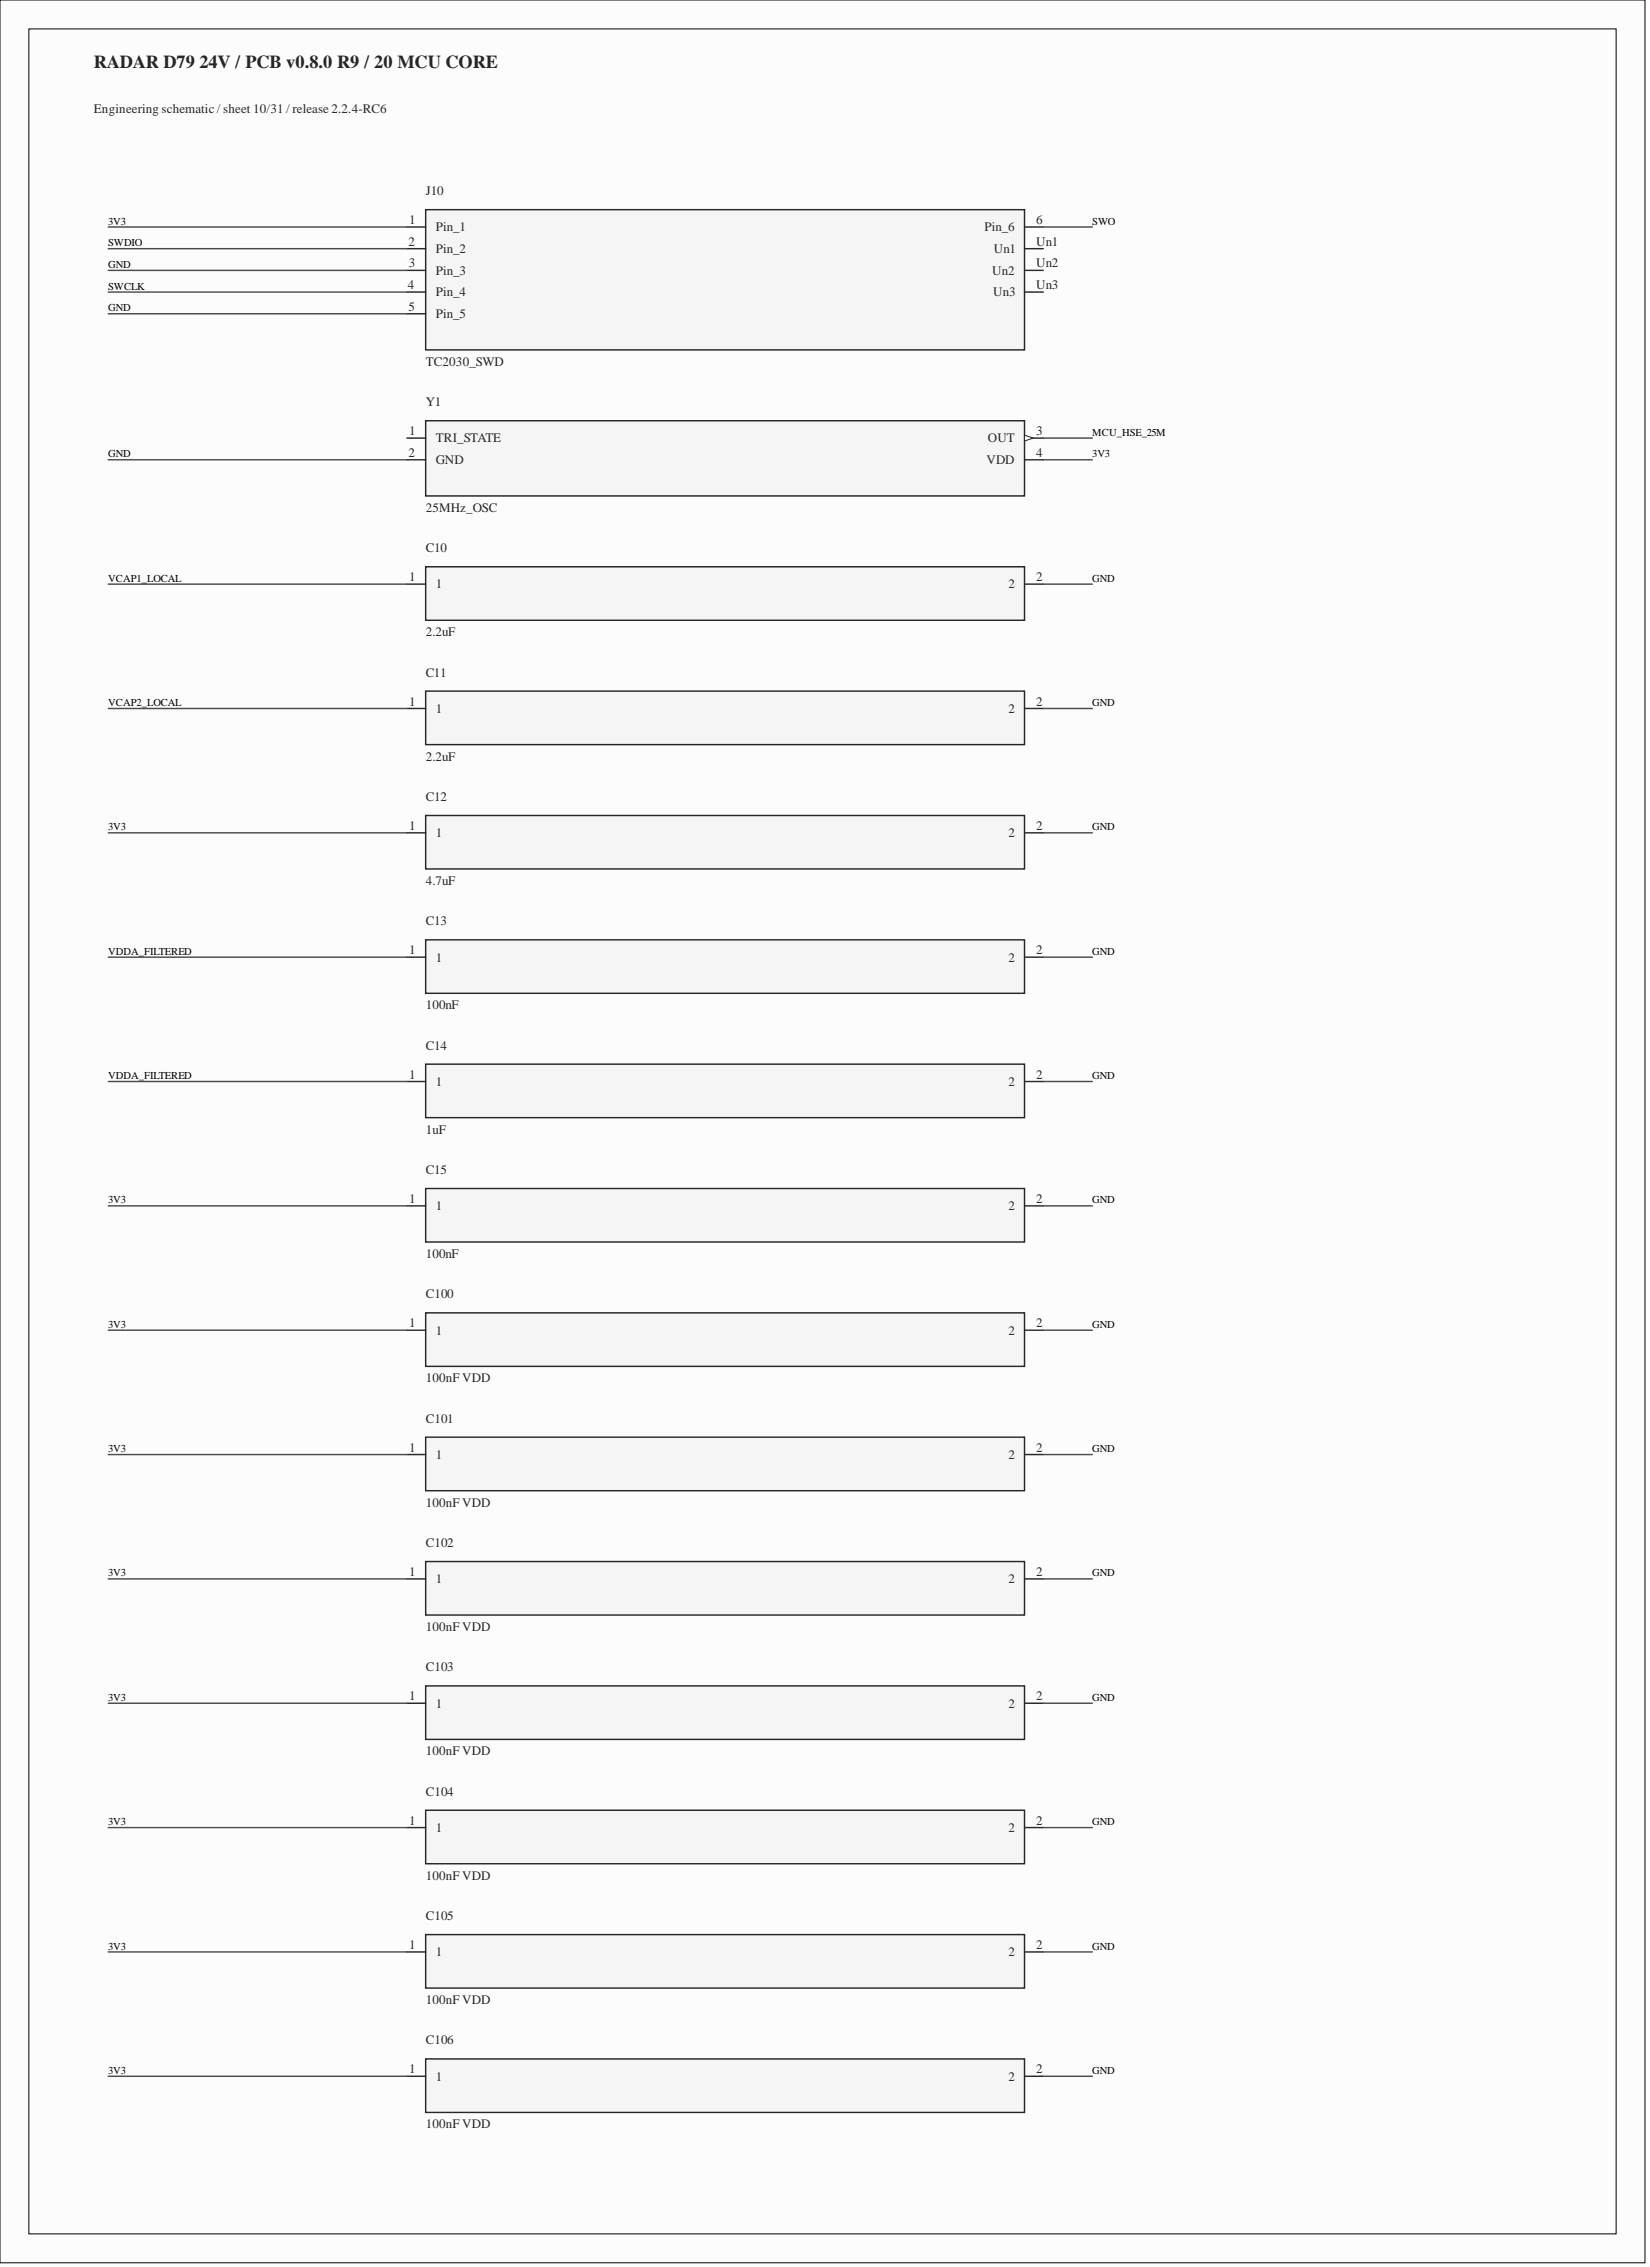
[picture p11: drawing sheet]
<svg xmlns="http://www.w3.org/2000/svg" width="289mm" height="398mm" viewBox="0 0 289 398" stroke-linecap="round" stroke-linejoin="round" font-family="sans-serif">
<defs><g id="words">
<text font-size="3.2" fill="#262626" x="16.4" y="12">RADAR D79 24V / PCB v0.8.0 R9 / 20 MCU CORE</text>
<g font-size="2.3" fill="#262626">
<text x="16.4" y="19.8">Engineering schematic / sheet 10/31 / release 2.2.4-RC6</text>
<text x="74.6" y="34.2">J10</text>
<text x="74.6" y="64.2">TC2030_SWD</text>
<text x="74.6" y="71.3">Y1</text>
<text x="74.6" y="89.8">25MHz_OSC</text>
<text x="74.6" y="96.9">C10</text>
<text x="74.6" y="111.6">2.2uF</text>
<text x="74.6" y="118.7">C11</text>
<text x="74.6" y="133.4">2.2uF</text>
<text x="74.6" y="140.5">C12</text>
<text x="74.6" y="155.2">4.7uF</text>
<text x="74.6" y="162.3">C13</text>
<text x="74.6" y="177">100nF</text>
<text x="74.6" y="184.1">C14</text>
<text x="74.6" y="198.8">1uF</text>
<text x="74.6" y="205.9">C15</text>
<text x="74.6" y="220.6">100nF</text>
<text x="74.6" y="227.7">C100</text>
<text x="74.6" y="242.4">100nF VDD</text>
<text x="74.6" y="249.5">C101</text>
<text x="74.6" y="264.2">100nF VDD</text>
<text x="74.6" y="271.3">C102</text>
<text x="74.6" y="286">100nF VDD</text>
<text x="74.6" y="293.1">C103</text>
<text x="74.6" y="307.8">100nF VDD</text>
<text x="74.6" y="314.9">C104</text>
<text x="74.6" y="329.6">100nF VDD</text>
<text x="74.6" y="336.7">C105</text>
<text x="74.6" y="351.5">100nF VDD</text>
<text x="74.6" y="358.6">C106</text>
<text x="74.6" y="373.3">100nF VDD</text>
</g>
<g font-size="2.3" fill="#282828">
<text x="71.8" y="39.3">1</text>
<text x="76.4" y="40.6">Pin_1</text>
<text x="172.6" y="40.6">Pin_6</text>
<text x="181.6" y="39.3">6</text>
<text x="71.6" y="43.1">2</text>
<text x="71.7" y="46.9">3</text>
<text x="76.4" y="44.4">Pin_2</text>
<text x="174.2" y="44.4">Un1</text>
<text x="181.6" y="43.1">Un1</text>
<text x="181.6" y="46.9">Un2</text>
<text x="71.5" y="50.7">4</text>
<text x="76.4" y="48.2">Pin_3</text>
<text x="76.4" y="52">Pin_4</text>
<text x="174" y="48.2">Un2</text>
<text x="174.1" y="52">Un3</text>
<text x="181.6" y="50.7">Un3</text>
<text x="71.6" y="54.5">5</text>
<text x="76.4" y="55.8">Pin_5</text>
<text x="71.8" y="76.3">1</text>
<text x="76.4" y="77.6">TRI_STATE</text>
<text x="173.2" y="77.6">OUT</text>
<text x="181.6" y="76.3">3</text>
<text x="71.6" y="80.1">2</text>
<text x="76.4" y="81.4">GND</text>
<text x="173" y="81.4">VDD</text>
<text x="181.6" y="80.1">4</text>
<text x="71.8" y="101.9">1</text>
<text x="181.6" y="101.9">2</text>
<text x="76.4" y="103.2">1</text>
<text x="176.8" y="103.2">2</text>
<text x="71.8" y="123.7">1</text>
<text x="76.4" y="125">1</text>
<text x="176.8" y="125">2</text>
<text x="181.6" y="123.7">2</text>
<text x="71.8" y="145.6">1</text>
<text x="76.4" y="146.8">1</text>
<text x="176.8" y="146.8">2</text>
<text x="181.6" y="145.6">2</text>
<text x="71.8" y="167.4">1</text>
<text x="181.6" y="167.4">2</text>
<text x="76.4" y="168.6">1</text>
<text x="176.8" y="168.6">2</text>
<text x="71.8" y="189.2">1</text>
<text x="76.4" y="190.4">1</text>
<text x="176.8" y="190.4">2</text>
<text x="181.6" y="189.2">2</text>
<text x="71.8" y="211">1</text>
<text x="76.4" y="212.2">1</text>
<text x="176.8" y="212.2">2</text>
<text x="181.6" y="211">2</text>
<text x="71.8" y="232.8">1</text>
<text x="181.6" y="232.8">2</text>
<text x="76.4" y="234">1</text>
<text x="176.8" y="234">2</text>
<text x="71.8" y="254.6">1</text>
<text x="76.4" y="255.9">1</text>
<text x="176.8" y="255.9">2</text>
<text x="181.6" y="254.6">2</text>
<text x="71.8" y="276.4">1</text>
<text x="76.4" y="277.7">1</text>
<text x="176.8" y="277.7">2</text>
<text x="181.6" y="276.4">2</text>
<text x="71.8" y="298.2">1</text>
<text x="76.4" y="299.5">1</text>
<text x="176.8" y="299.5">2</text>
<text x="181.6" y="298.2">2</text>
<text x="71.8" y="320">1</text>
<text x="76.4" y="321.3">1</text>
<text x="176.8" y="321.3">2</text>
<text x="181.6" y="320">2</text>
<text x="71.8" y="341.8">1</text>
<text x="181.6" y="341.8">2</text>
<text x="76.4" y="343.1">1</text>
<text x="176.8" y="343.1">2</text>
<text x="71.8" y="363.6">1</text>
<text x="76.4" y="364.9">1</text>
<text x="176.8" y="364.9">2</text>
<text x="181.6" y="363.6">2</text>
</g>
<g font-size="1.9">
<text x="19" y="39.4">3V3</text>
<text x="191.5" y="39.4">SWO</text>
<text x="19" y="43.2">SWDIO</text>
<text x="19" y="47">GND</text>
<text x="19" y="50.8">SWCLK</text>
<text x="19" y="54.6">GND</text>
<text x="191.5" y="76.4">MCU_HSE_25M</text>
<text x="19" y="80.2">GND</text>
<text x="191.5" y="80.2">3V3</text>
<text x="19" y="102">VCAP1_LOCAL</text>
<text x="191.5" y="102">GND</text>
<text x="19" y="123.8">VCAP2_LOCAL</text>
<text x="191.5" y="123.8">GND</text>
<text x="19" y="145.6">3V3</text>
<text x="191.5" y="145.6">GND</text>
<text x="19" y="167.4">VDDA_FILTERED</text>
<text x="191.5" y="167.4">GND</text>
<text x="19" y="189.3">VDDA_FILTERED</text>
<text x="191.5" y="189.3">GND</text>
<text x="19" y="211.1">3V3</text>
<text x="191.5" y="211.1">GND</text>
<text x="19" y="232.9">3V3</text>
<text x="191.5" y="232.9">GND</text>
<text x="19" y="254.7">3V3</text>
<text x="191.5" y="254.7">GND</text>
<text x="19" y="276.5">3V3</text>
<text x="191.5" y="276.5">GND</text>
<text x="19" y="298.3">3V3</text>
<text x="191.5" y="298.3">GND</text>
<text x="19" y="320.1">3V3</text>
<text x="191.5" y="320.1">GND</text>
<text x="19" y="341.9">3V3</text>
<text x="191.5" y="341.9">GND</text>
<text x="19" y="363.7">3V3</text>
<text x="191.5" y="363.7">GND</text>
</g>
</g></defs>
<path d="M0 0h288.4v396.8h-288.4z" fill-rule="evenodd" fill="#fcfcfc"/>
<path d="M0 0h288.4v396.8h-288.4z" fill="none" stroke="#000" stroke-width=".18"/>
<path d="M5.1 5.1h278.2v386.7h-278.2z" fill-rule="evenodd" fill="#fcfcfc"/>
<path d="M5.1 5.1h278.2v386.7h-278.2z" fill="none" stroke="#000" stroke-width=".18"/>
<path d="M74.6 36.8h105v24.6h-105z" fill-rule="evenodd" fill="#f5f5f5"/>
<path d="M74.6 36.8h105v24.6h-105z" fill="none" stroke="#262626" stroke-width=".25"/>
<path d="M71.3 39.8h3.3M179.6 39.8h3.3M71.3 43.6h3.3M71.3 47.4h3.3M71.3 51.2h3.3M71.3 55h3.3M179.6 43.6h3.3M179.6 47.4h3.3M179.6 51.2h3.3" fill="none" stroke="#282828" stroke-width=".25"/>
<path d="M19 39.8h52.3M182.9 39.8h8.6M19 43.6h52.3M19 47.4h52.3M19 51.2h52.3M19 55h52.3" fill="none" stroke="#4c4c4c" stroke-width=".25"/>
<path d="M74.6 73.8h105v13.2h-105z" fill-rule="evenodd" fill="#f5f5f5"/>
<path d="M74.6 73.8h105v13.2h-105z" fill="none" stroke="#262626" stroke-width=".25"/>
<path d="M71.3 76.8h3.3M179.6 76.8h3.3M71.3 80.6h3.3" fill="none" stroke="#282828" stroke-width=".25"/>
<path d="M179.6 76.3l1.5 .5-1.5 .5z" fill="#fbfbfb"/>
<path d="M179.6 76.3l1.5 .5-1.5 .5z" fill="none" stroke="#282828" stroke-width=".18"/>
<path d="M179.6 80.6h3.3" fill="none" stroke="#282828" stroke-width=".25"/>
<path d="M182.9 76.8h8.6M19 80.6h52.3M182.9 80.6h8.6" fill="none" stroke="#4c4c4c" stroke-width=".25"/>
<path d="M74.6 99.4h105v9.4h-105z" fill-rule="evenodd" fill="#f5f5f5"/>
<path d="M74.6 99.4h105v9.4h-105z" fill="none" stroke="#262626" stroke-width=".25"/>
<path d="M71.3 102.4h3.3M179.6 102.4h3.3" fill="none" stroke="#282828" stroke-width=".25"/>
<path d="M19 102.4h52.3M182.9 102.4h8.6" fill="none" stroke="#4c4c4c" stroke-width=".25"/>
<path d="M74.6 121.2h105v9.4h-105z" fill-rule="evenodd" fill="#f5f5f5"/>
<path d="M74.6 121.2h105v9.4h-105z" fill="none" stroke="#262626" stroke-width=".25"/>
<path d="M71.3 124.3h3.3M179.6 124.3h3.3" fill="none" stroke="#282828" stroke-width=".25"/>
<path d="M19 124.3h52.3M182.9 124.3h8.6" fill="none" stroke="#4c4c4c" stroke-width=".25"/>
<path d="M74.6 143h105v9.4h-105z" fill-rule="evenodd" fill="#f5f5f5"/>
<path d="M74.6 143h105v9.4h-105z" fill="none" stroke="#262626" stroke-width=".25"/>
<path d="M71.3 146.1h3.3M179.6 146.1h3.3" fill="none" stroke="#282828" stroke-width=".25"/>
<path d="M19 146.1h52.3M182.9 146.1h8.6" fill="none" stroke="#4c4c4c" stroke-width=".25"/>
<path d="M74.6 164.8h105v9.4h-105z" fill-rule="evenodd" fill="#f5f5f5"/>
<path d="M74.6 164.8h105v9.4h-105z" fill="none" stroke="#262626" stroke-width=".25"/>
<path d="M71.3 167.9h3.3M179.6 167.9h3.3" fill="none" stroke="#282828" stroke-width=".25"/>
<path d="M19 167.9h52.3M182.9 167.9h8.6" fill="none" stroke="#4c4c4c" stroke-width=".25"/>
<path d="M74.6 186.6h105v9.4h-105z" fill-rule="evenodd" fill="#f5f5f5"/>
<path d="M74.6 186.6h105v9.4h-105z" fill="none" stroke="#262626" stroke-width=".25"/>
<path d="M71.3 189.7h3.3M179.6 189.7h3.3" fill="none" stroke="#282828" stroke-width=".25"/>
<path d="M19 189.7h52.3M182.9 189.7h8.6" fill="none" stroke="#4c4c4c" stroke-width=".25"/>
<path d="M74.6 208.4h105v9.4h-105z" fill-rule="evenodd" fill="#f5f5f5"/>
<path d="M74.6 208.4h105v9.4h-105z" fill="none" stroke="#262626" stroke-width=".25"/>
<path d="M71.3 211.5h3.3M179.6 211.5h3.3" fill="none" stroke="#282828" stroke-width=".25"/>
<path d="M19 211.5h52.3M182.9 211.5h8.6" fill="none" stroke="#4c4c4c" stroke-width=".25"/>
<path d="M74.6 230.2h105v9.4h-105z" fill-rule="evenodd" fill="#f5f5f5"/>
<path d="M74.6 230.2h105v9.4h-105z" fill="none" stroke="#262626" stroke-width=".25"/>
<path d="M71.3 233.3h3.3M179.6 233.3h3.3" fill="none" stroke="#282828" stroke-width=".25"/>
<path d="M19 233.3h52.3M182.9 233.3h8.6" fill="none" stroke="#4c4c4c" stroke-width=".25"/>
<path d="M74.6 252.1h105v9.3h-105z" fill-rule="evenodd" fill="#f5f5f5"/>
<path d="M74.6 252.1h105v9.3h-105z" fill="none" stroke="#262626" stroke-width=".25"/>
<path d="M71.3 255.1h3.3M179.6 255.1h3.3" fill="none" stroke="#282828" stroke-width=".25"/>
<path d="M19 255.1h52.3M182.9 255.1h8.6" fill="none" stroke="#4c4c4c" stroke-width=".25"/>
<path d="M74.6 273.9h105v9.3h-105z" fill-rule="evenodd" fill="#f5f5f5"/>
<path d="M74.6 273.9h105v9.3h-105z" fill="none" stroke="#262626" stroke-width=".25"/>
<path d="M71.3 276.9h3.3M179.6 276.9h3.3" fill="none" stroke="#282828" stroke-width=".25"/>
<path d="M19 276.9h52.3M182.9 276.9h8.6" fill="none" stroke="#4c4c4c" stroke-width=".25"/>
<path d="M74.6 295.7h105v9.4h-105z" fill-rule="evenodd" fill="#f5f5f5"/>
<path d="M74.6 295.7h105v9.4h-105z" fill="none" stroke="#262626" stroke-width=".25"/>
<path d="M71.3 298.7h3.3M179.6 298.7h3.3" fill="none" stroke="#282828" stroke-width=".25"/>
<path d="M19 298.7h52.3M182.9 298.7h8.6" fill="none" stroke="#4c4c4c" stroke-width=".25"/>
<path d="M74.6 317.5h105v9.4h-105z" fill-rule="evenodd" fill="#f5f5f5"/>
<path d="M74.6 317.5h105v9.4h-105z" fill="none" stroke="#262626" stroke-width=".25"/>
<path d="M71.3 320.5h3.3M179.6 320.5h3.3" fill="none" stroke="#282828" stroke-width=".25"/>
<path d="M19 320.5h52.3M182.9 320.5h8.6" fill="none" stroke="#4c4c4c" stroke-width=".25"/>
<path d="M74.6 339.3h105v9.4h-105z" fill-rule="evenodd" fill="#f5f5f5"/>
<path d="M74.6 339.3h105v9.4h-105z" fill="none" stroke="#262626" stroke-width=".25"/>
<path d="M71.3 342.3h3.3M179.6 342.3h3.3" fill="none" stroke="#282828" stroke-width=".25"/>
<path d="M19 342.3h52.3M182.9 342.3h8.6" fill="none" stroke="#4c4c4c" stroke-width=".25"/>
<path d="M74.6 361.1h105v9.4h-105z" fill-rule="evenodd" fill="#f5f5f5"/>
<path d="M74.6 361.1h105v9.4h-105z" fill="none" stroke="#262626" stroke-width=".25"/>
<path d="M71.3 364.1h3.3M179.6 364.1h3.3" fill="none" stroke="#282828" stroke-width=".25"/>
<path d="M19 364.1h52.3M182.9 364.1h8.6" fill="none" stroke="#4c4c4c" stroke-width=".25"/>
<use href="#words"/>
</svg>
